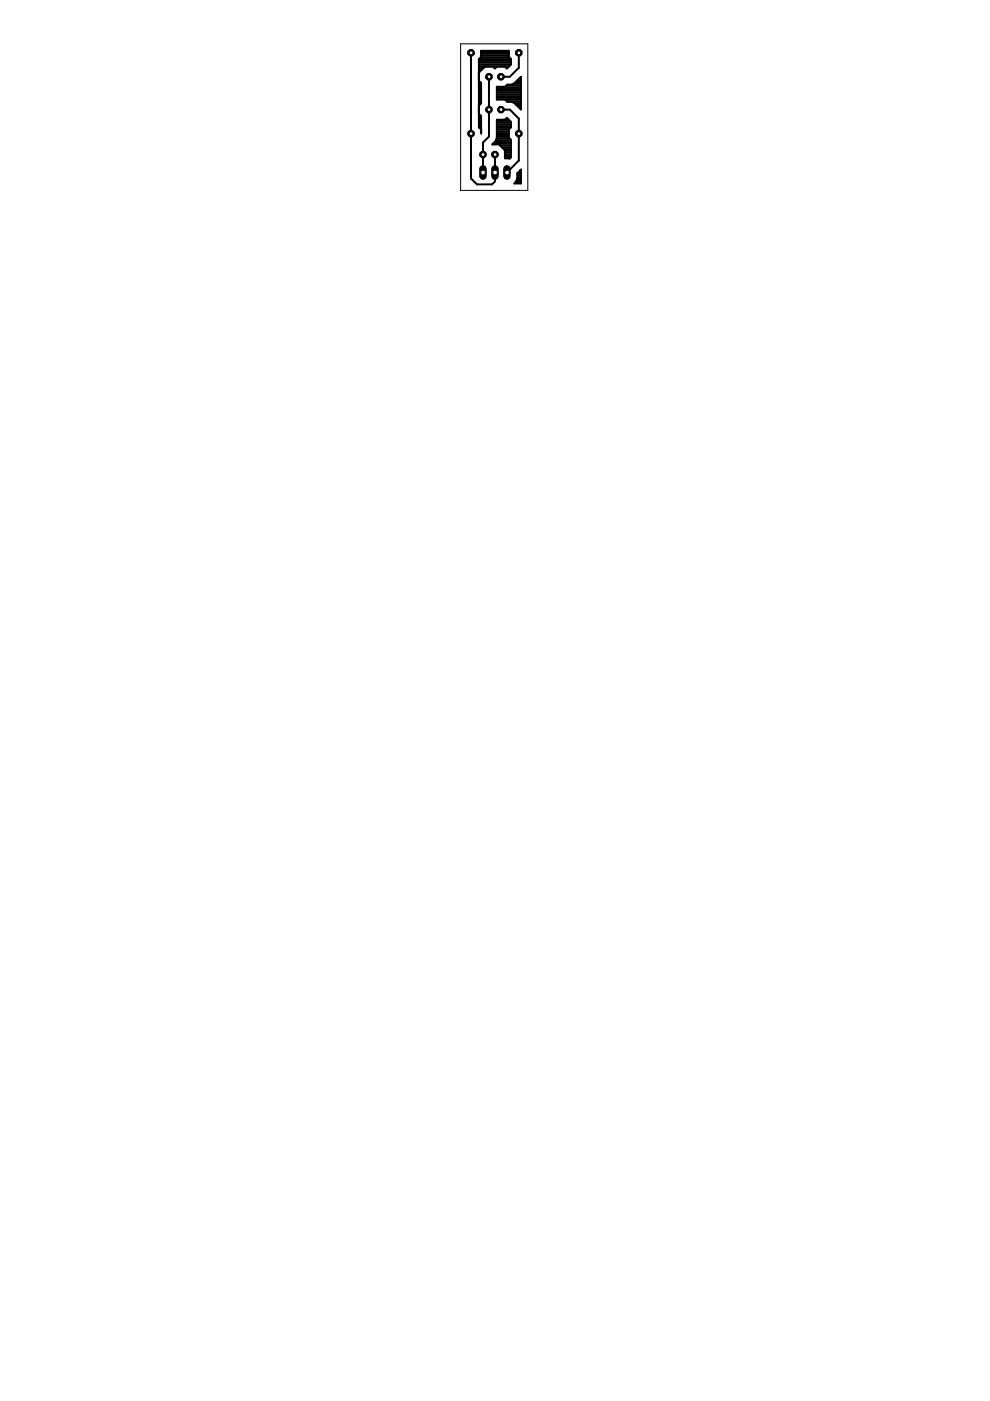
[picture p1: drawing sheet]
<svg xmlns="http://www.w3.org/2000/svg" width="210mm" height="297mm" viewBox="0 0 210 297" stroke-linecap="round" stroke-linejoin="round" font-family="sans-serif">
<circle cx="99.9" cy="28.3" r=".71" fill="#000" stroke="#000" stroke-width=".21"/>
<circle cx="99.9" cy="28.3" r=".4" fill="#fff" stroke="#000" stroke-width=".21"/>
<circle cx="110" cy="28.3" r=".71" fill="#000" stroke="#000" stroke-width=".21"/>
<circle cx="110" cy="28.3" r=".4" fill="#fff" stroke="#000" stroke-width=".21"/>
<circle cx="99.9" cy="11.2" r=".71" fill="#000" stroke="#000" stroke-width=".21"/>
<circle cx="99.9" cy="11.2" r=".4" fill="#fff" stroke="#000" stroke-width=".21"/>
<circle cx="110" cy="11.2" r=".71" fill="#000" stroke="#000" stroke-width=".21"/>
<circle cx="110" cy="11.2" r=".4" fill="#fff" stroke="#000" stroke-width=".21"/>
<circle cx="106.2" cy="23.2" r=".71" fill="#000" stroke="#000" stroke-width=".21"/>
<circle cx="106.2" cy="23.2" r=".4" fill="#fff" stroke="#000" stroke-width=".21"/>
<circle cx="103.7" cy="23.2" r=".71" fill="#000" stroke="#000" stroke-width=".21"/>
<circle cx="103.7" cy="23.2" r=".4" fill="#fff" stroke="#000" stroke-width=".21"/>
<path d="M107.5 35.8v1.5" fill="none" stroke="#000" stroke-width="1.5"/>
<circle cx="107.5" cy="36.6" r=".51" fill="#fff" stroke="#000" stroke-width=".21"/>
<path d="M104.9 35.8v1.5" fill="none" stroke="#000" stroke-width="1.5"/>
<circle cx="105" cy="36.6" r=".51" fill="#fff" stroke="#000" stroke-width=".21"/>
<path d="M102.4 35.8v1.5" fill="none" stroke="#000" stroke-width="1.5"/>
<circle cx="102.4" cy="36.6" r=".51" fill="#fff" stroke="#000" stroke-width=".21"/>
<circle cx="103.7" cy="16.3" r=".71" fill="#000" stroke="#000" stroke-width=".21"/>
<circle cx="103.7" cy="16.3" r=".4" fill="#fff" stroke="#000" stroke-width=".21"/>
<circle cx="106.2" cy="16.3" r=".71" fill="#000" stroke="#000" stroke-width=".21"/>
<circle cx="106.2" cy="16.3" r=".4" fill="#fff" stroke="#000" stroke-width=".21"/>
<circle cx="102.4" cy="32.8" r=".71" fill="#000" stroke="#000" stroke-width=".21"/>
<circle cx="102.4" cy="32.8" r=".4" fill="#fff" stroke="#000" stroke-width=".21"/>
<circle cx="104.9" cy="32.8" r=".71" fill="#000" stroke="#000" stroke-width=".21"/>
<circle cx="105" cy="32.8" r=".4" fill="#fff" stroke="#000" stroke-width=".21"/>
<g fill="none" stroke="#000" stroke-width=".42">
<path d="M99.9 11.2v26.6l1.2 1.3h3.2l.6-.6v-5.7M101.5 16.3h.1M101.5 12.5l.5-.4v-1.3h5.9v1.3l.4 .4M101.5 17.1l.5 .5v4.3M101.5 12.5v14.5l.5 .4M101.5 19.6h.5M101.5 19.3h.5M101.5 18.9h.5M101.5 18.5h.5M101.5 18.1h.5M101.5 17.8h.5M101.5 17.4h.3"/>
<path d="M101.5 17h.1M101.5 16.6h.1M101.5 15.9h.1M101.5 15.5h.1M101.5 15.2h.3M101.5 14.8h.7M101.5 14.4h1M101.5 14h6.5M101.5 13.7h6.8M101.5 13.3h6.8M101.5 12.9h6.8M101.5 12.5h6.8"/>
<path d="M101.9 12.1h6M102 11.8h5.9M102 11.4h5.9M102 11h5.9M103.7 16.3v12.7l-1.3 1.2v6.4M104.8 14.4h.3M105.3 19.6h5.1M105.3 19.3h5.1M105.3 18.9h5.1M105.3 18.5h5.1M107.4 18.1h3M107.4 14.4h.2"/>
<path d="M108.3 13.7l-.8 .8-.4-.4h-1.8l-.4 .4-.3-.4h-1.8l-1.3 1.3M108.3 12.5v1.2M108.9 17.8h1.5M109.3 17.4h1.1M109.7 17h.7M110 11.2v3.2l-1.9 1.9h-1.9M110.1 16.6h.3M101.5 24.1l.5 .5v3.7M101.5 21.1h.5M101.5 26.8h.5M101.5 26.4h.5M101.5 26h.5"/>
<path d="M101.5 25.6h.5M101.5 25.3h.5M101.5 24.9h.5M101.5 24.5h.4M101.5 24.1h.1M101.5 23.7h.1M101.5 23.4h.1M101.5 23h.1M101.5 22.6h.1M101.5 22.3h.1M101.5 21.9h.5M101.5 21.5h.5"/>
<path d="M101.5 20.8h.5M101.5 20.4h.5M101.5 20h.5M101.7 27.1h.3M102 28.3h.1M102 21.9l-.5 .5M102 28.2h.1M102 27.9h.1M102 27.5h.1M104.5 30.5h3.8M104.9 30.1h3.4M105.2 29.7h3.1"/>
<path d="M105.3 29.4h2.7M105.3 25.4h1.8l.4-.4 .8 .8v1.2l-.4 .4v1.8l.4 .5v3.6l-.2 .3h-1v-1.7l-1.3-1.3h-1.4l.7-.7 .2-.6zM105.3 29h2.6M105.3 28.6h2.6M105.3 28.2h2.6M105.3 27.9h2.6M105.3 27.5h2.6M105.3 27.1h2.9M105.3 26.8h3M105.3 26.4h3M105.3 26h3M105.3 25.6h2.8"/>
<path d="M105.3 20.8h5.1M105.3 20.4h5.1M105.3 20h5.1M106 30.9h2.3M106.2 23.2h1.9l1.9 1.9v8.9l-2.5 2.6M106.4 31.2h1.9M106.8 31.6h1.5M107.1 33.5h1.1M107.1 33.1h1.2M107.1 32.7h1.2M107.1 32.4h1.2M107.1 32h1.2"/>
<path d="M107.1 21.1l.4 .5h.9l.7 .2 1.3 1.4v-6.9l-1.3 1.4-.7 .2h-.9l-.4 .5h-1.8v2.7h5.1M107.2 25.3h.5M107.5 21.5h2.9M109.1 21.9h1.3M109.2 38.7h1.2M109.5 38.4h.9M109.5 22.3h.9M109.6 38h.8M109.7 36.7l.7-.7v2.9h-1.3l.3-.3 .3-.8zM109.7 37.6h.7M109.7 37.2h.7M109.7 36.9h.7"/>
<path d="M109.9 22.6h.5M109.9 36.5h.5M110.2 23h.2M110.3 36.1h.1"/>
</g>
<circle cx="99.9" cy="28.3" r=".71" fill="#000" stroke="#000" stroke-width=".21"/>
<circle cx="99.9" cy="28.3" r=".4" fill="#fff" stroke="#000" stroke-width=".21"/>
<circle cx="110" cy="28.3" r=".71" fill="#000" stroke="#000" stroke-width=".21"/>
<circle cx="110" cy="28.3" r=".4" fill="#fff" stroke="#000" stroke-width=".21"/>
<circle cx="99.9" cy="11.2" r=".71" fill="#000" stroke="#000" stroke-width=".21"/>
<circle cx="99.9" cy="11.2" r=".4" fill="#fff" stroke="#000" stroke-width=".21"/>
<circle cx="110" cy="11.2" r=".71" fill="#000" stroke="#000" stroke-width=".21"/>
<circle cx="110" cy="11.2" r=".4" fill="#fff" stroke="#000" stroke-width=".21"/>
<circle cx="106.2" cy="23.2" r=".71" fill="#000" stroke="#000" stroke-width=".21"/>
<circle cx="106.2" cy="23.2" r=".4" fill="#fff" stroke="#000" stroke-width=".21"/>
<circle cx="103.7" cy="23.2" r=".71" fill="#000" stroke="#000" stroke-width=".21"/>
<circle cx="103.7" cy="23.2" r=".4" fill="#fff" stroke="#000" stroke-width=".21"/>
<path d="M107.5 35.8v1.5" fill="none" stroke="#000" stroke-width="1.5"/>
<circle cx="107.5" cy="36.6" r=".51" fill="#fff" stroke="#000" stroke-width=".21"/>
<path d="M104.9 35.8v1.5" fill="none" stroke="#000" stroke-width="1.5"/>
<circle cx="105" cy="36.6" r=".51" fill="#fff" stroke="#000" stroke-width=".21"/>
<path d="M102.4 35.8v1.5" fill="none" stroke="#000" stroke-width="1.5"/>
<circle cx="102.4" cy="36.6" r=".51" fill="#fff" stroke="#000" stroke-width=".21"/>
<circle cx="103.7" cy="16.3" r=".71" fill="#000" stroke="#000" stroke-width=".21"/>
<circle cx="103.7" cy="16.3" r=".4" fill="#fff" stroke="#000" stroke-width=".21"/>
<circle cx="106.2" cy="16.3" r=".71" fill="#000" stroke="#000" stroke-width=".21"/>
<circle cx="106.2" cy="16.3" r=".4" fill="#fff" stroke="#000" stroke-width=".21"/>
<circle cx="102.4" cy="32.8" r=".71" fill="#000" stroke="#000" stroke-width=".21"/>
<circle cx="102.4" cy="32.8" r=".4" fill="#fff" stroke="#000" stroke-width=".21"/>
<circle cx="104.9" cy="32.8" r=".71" fill="#000" stroke="#000" stroke-width=".21"/>
<circle cx="105" cy="32.8" r=".4" fill="#fff" stroke="#000" stroke-width=".21"/>
<path d="M97.7 9.3h14.2v31.1h-14.2z" fill="none" stroke="#000" stroke-width=".21"/>
</svg>
